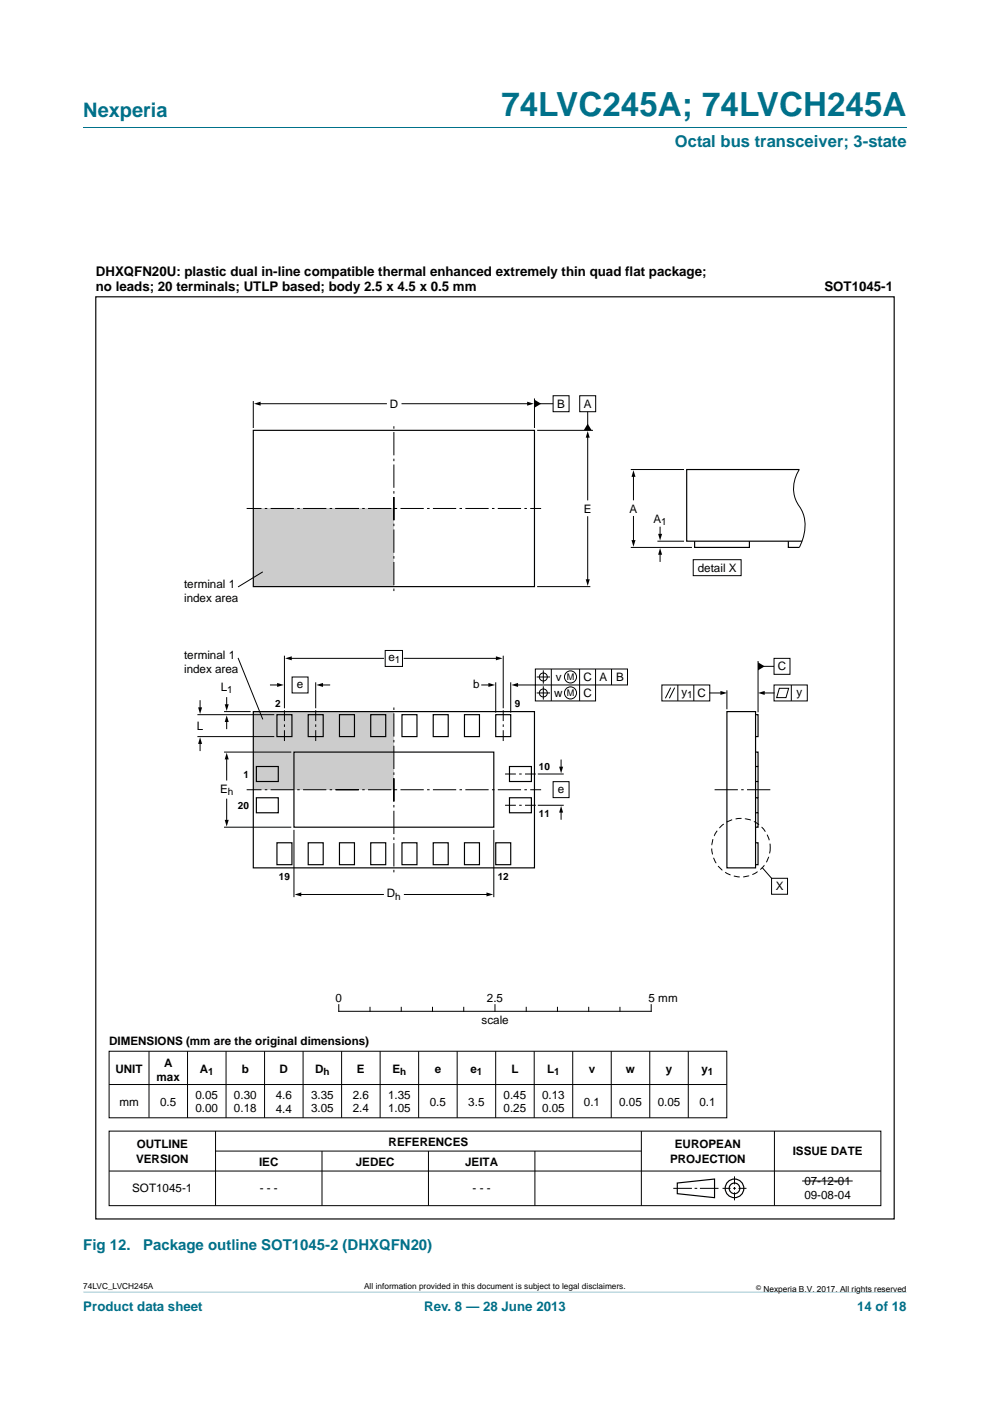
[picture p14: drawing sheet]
<svg xmlns="http://www.w3.org/2000/svg" width="210mm" height="297mm" viewBox="0 0 210 297" stroke-linecap="round" stroke-linejoin="round" font-family="sans-serif">
<defs><g id="words">
<text font-size="7" fill="#00718a" x="106.3" y="24.6">74LVC245A; 74LVCH245A</text>
<text font-size="4.2" fill="#00718a" x="17.7" y="24.9">Nexperia</text>
<text font-size="3.5" fill="#00718a" x="143.1" y="31.1">Octal bus transceiver; 3-state</text>
<g font-size="3.2" fill="#00718a">
<text x="17.7" y="264.9">Fig 12.</text>
<text x="30.4" y="264.9">Package outline SOT1045-2 (DHXQFN20)</text>
</g>
<g font-size="2.8">
<text x="20.3" y="58.6">DHXQFN20U: plastic dual in-line compatible thermal enhanced extremely thin quad flat package;</text>
<text x="20.3" y="61.8">no leads; 20 terminals; UTLP based; body 2.5 x 4.5 x 0.5 mm</text>
<text x="174.8" y="61.7">SOT1045-1</text>
</g>
<g font-size="2.8" fill="#00718a">
<text x="17.7" y="277.9">Product data sheet</text>
<text x="90" y="277.9">Rev. 8 — 28 June 2013</text>
<text x="181.8" y="277.9">14 of 18</text>
</g>
<g font-size="2.5">
<text x="82.7" y="86.5">D</text>
<text x="118.2" y="86.4">B</text>
<text x="123.8" y="86.4">A</text>
<text x="123.8" y="108.7">E</text>
<text x="133.5" y="108.7">A</text>
<text x="138.6" y="110.8">A</text>
<text x="39" y="124.6">terminal 1</text>
<text x="148" y="121.3">detail X</text>
<text x="39" y="127.6">index area</text>
<text x="39" y="139.6">terminal 1</text>
<text x="39" y="142.6">index area</text>
<text x="82.4" y="140.2">e</text>
<text x="165" y="142.1">C</text>
<text x="46.8" y="146.5">L</text>
<text x="63" y="145.9">e</text>
<text x="100.4" y="145.8">b</text>
<text x="117.5" y="147.8">w</text>
<text x="117.9" y="144.4">v</text>
<text x="123.7" y="147.8">C</text>
<text x="123.7" y="144.4">C</text>
<text x="127.2" y="144.4">A</text>
<text x="130.7" y="144.4">B</text>
<text x="144.5" y="147.5">y</text>
<text x="148" y="147.8">C</text>
<text x="168.9" y="147.5">y</text>
<text x="41.7" y="154.7">L</text>
<text x="46.7" y="168">E</text>
<text x="118.3" y="168.1">e</text>
<text x="82.1" y="190.3">D</text>
<text x="164.5" y="188.8">X</text>
<text x="71.2" y="212.4">0</text>
<text x="103.3" y="212.4">2.5</text>
<text x="137.6" y="212.4">5 mm</text>
<text x="23.1" y="221.5">DIMENSIONS (mm are the original dimensions)</text>
<text x="102.1" y="217">scale</text>
<text x="24.5" y="227.4">UNIT</text>
<text x="34.8" y="226.3">A</text>
<text x="42.4" y="227.4">A</text>
<text x="51.3" y="227.4">b</text>
<text x="59.3" y="227.4">D</text>
<text x="66.8" y="227.4">D</text>
<text x="75.7" y="227.4">E</text>
<text x="83.2" y="227.4">E</text>
<text x="92.2" y="227.4">e</text>
<text x="99.8" y="227.4">e</text>
<text x="108.5" y="227.4">L</text>
<text x="116" y="227.4">L</text>
<text x="124.9" y="227.4">v</text>
<text x="132.8" y="227.4">w</text>
<text x="141.2" y="227.4">y</text>
<text x="148.8" y="227.4">y</text>
<text x="33.2" y="229.3">max</text>
<text x="41.5" y="233">0.05</text>
<text x="49.6" y="233">0.30</text>
<text x="58.5" y="233">4.6</text>
<text x="66" y="233">3.35</text>
<text x="74.8" y="233">2.6</text>
<text x="82.3" y="233">1.35</text>
<text x="106.8" y="233">0.45</text>
<text x="115" y="233">0.13</text>
<text x="25.3" y="234.5">mm</text>
<text x="34" y="234.5">0.5</text>
<text x="41.5" y="235.9">0.00</text>
<text x="49.6" y="235.9">0.18</text>
<text x="58.5" y="236">4.4</text>
<text x="66" y="235.9">3.05</text>
<text x="74.8" y="235.9">2.4</text>
<text x="82.3" y="235.9">1.05</text>
<text x="91.2" y="234.5">0.5</text>
<text x="99.3" y="234.5">3.5</text>
<text x="106.8" y="235.9">0.25</text>
<text x="115" y="235.9">0.05</text>
<text x="123.8" y="234.5">0.1</text>
<text x="131.3" y="234.5">0.05</text>
<text x="139.5" y="234.5">0.05</text>
<text x="148.4" y="234.5">0.1</text>
<text x="29" y="243.5">OUTLINE</text>
<text x="82.4" y="242.9">REFERENCES</text>
<text x="143.1" y="243.5">EUROPEAN</text>
<text x="168.1" y="244.9">ISSUE DATE</text>
<text x="28.9" y="246.5">VERSION</text>
<text x="54.9" y="247.2">IEC</text>
<text x="75.5" y="247.2">JEDEC</text>
<text x="98.7" y="247.2">JEITA</text>
<text x="142.1" y="246.5">PROJECTION</text>
<text x="170.6" y="251.2">07-12-01</text>
<text x="28" y="252.8">SOT1045-1</text>
<text x="55.1" y="252.8">- - -</text>
<text x="100.2" y="252.8">- - -</text>
<text x="170.6" y="254.2">09-08-04</text>
</g>
<g font-size="2.1">
<text x="140.2" y="111.3">1</text>
<text x="83.8" y="140.7">1</text>
<text x="48.2" y="147">1</text>
<text x="58.3" y="149.9">2</text>
<text x="109.2" y="149.9">9</text>
<text x="145.8" y="148">1</text>
<text x="51.6" y="164.9">1</text>
<text x="114.3" y="163.2">10</text>
<text x="48.3" y="168.5">h</text>
<text x="50.4" y="171.5">20</text>
<text x="114.3" y="173.2">11</text>
<text x="59.2" y="186.6">19</text>
<text x="83.8" y="190.8">h</text>
<text x="105.6" y="186.6">12</text>
<text x="44.2" y="227.9">1</text>
<text x="68.6" y="227.9">h</text>
<text x="84.9" y="227.9">h</text>
<text x="101.1" y="227.9">1</text>
<text x="117.6" y="227.9">1</text>
<text x="150.2" y="227.9">1</text>
</g>
<g font-size="1.9">
<text x="120.2" y="144.2">M</text>
<text x="120.2" y="147.6">M</text>
</g>
<g font-size="1.8">
<text x="17.7" y="273.3">74LVC_LVCH245A</text>
<text x="77.2" y="273.3">All information provided in this document is subject to legal disclaimers.</text>
<text x="161.9" y="273.9">Nexperia B.V. 2017. All rights reserved</text>
</g>
<text font-size="1.4" x="160.4" y="273.4">©</text>
</g></defs>
<path d="M17.7 273.9l174.6 .1z" fill="#00718a"/>
<path d="M17.7 27h174.6" fill="none" stroke="#00718a" stroke-width=".21"/>
<g fill="none" stroke="#000" stroke-width=".21">
<path d="M164.2 139.6h3.4v3.4h-3.4zM140.4 145.2h10.1v3.4h-10.1zM142.3 145.8l-1.2 2.3M143.1 145.8l-1.1 2.3M143.8 145.2v3.4M147.2 145.2v3.4M150.5 146.9h2.6M154.2 146.4v4M160.8 140.1v10.9M161.9 146.9h2.3M161.9 141.3h2.3M164.2 145.2h7v3.4h-7z"/>
<path d="M165.3 145.9h2l-.6 2h-2zM167.8 145.2v3.4M161.7 184l2 2.2M163.7 186.2h3.3v3.4h-3.3zM23.1 239.8h163.7v15.8h-163.7zM23.1 229.9h131.1M23.1 222.9h131.1v14.1h-131.1zM31.6 222.9v14M39.8 222.9v14.1M45.7 239.8v15.8M47.9 222.9v14.1M56.1 222.9v14.1"/>
<path d="M64.3 222.9v14.1M72.5 222.9v14.1M80.6 222.9v14.1M88.8 222.9v14.1M97 222.9v14.1M105.1 222.9v14.1M113.3 222.9v14.1M121.5 222.9v14.1M129.6 222.9v14.1M136 239.8v15.8M137.8 222.9v14.1M146 222.9v14.1"/>
<path d="M164.3 239.8v15.8M23.1 248.3h163.7M45.7 244.1h90.3M68.3 244.1v11.5M90.9 244.1v11.5M113.5 244.1v11.5M142.8 252h4M147.3 252h.6M148.5 252h3.9M153.2 252h1.7M155.5 252h.6M155.8 249.4v1.7"/>
<path d="M155.8 251.7v.5M155.8 252.8v1.7M156.6 252h1.7"/>
</g>
<g fill="none" stroke="#000" stroke-width=".25">
<path d="M20.3 62.9h169.4v195.5h-169.4zM154.2 150.9h6.1v33.1h-6.1zM160.3 159.5h.5v3M160.3 151.5h.5v4.7h-.5M160.3 178.7h.5v4.6h-.5M160.3 162.5h.5v3.2h-.5M160.3 169.1h.5v3.2h-.5M160.8 172.3v3.1h-.5M160.8 165.7v3.4M143.7 250.8l7.9-.8v3.9l-7.9-.8z"/>
<circle cx="155.8" cy="252" r="1.98"/>
<circle cx="155.8" cy="252" r="1.13"/>
</g>
<path d="M152.8 146.5l1.4 .4-1.4 .4zM160.8 140.4l1.4 .9-1.4 .8zM160.8 146.9l1.4-.4v.8z" fill="#000"/>
<circle cx="157.2" cy="179.7" r="6.2" fill="none" stroke="#000" stroke-width=".21" stroke-dasharray="1.2 .7 0 0" stroke-linecap="butt"/>
<path d="M151.6 167.4h11.8" fill="none" stroke="#000" stroke-width=".21" stroke-dasharray="4.9 .7 .5 .7" stroke-linecap="butt"/>
<path d="M53.7 150.9h29.8v16.5h-29.8z" fill="#ccc"/>
<g fill="none" stroke="#000" stroke-width=".21">
<path d="M50.5 139.5l5.2 13M60.3 139v11.2zM61.6 139.6h19.8M81.7 137.9h3.7v3.4h-3.7zM85.7 139.6h19.8M106.7 139v11.2zM41.9 156.2h16.3zM41.9 151.5h16.3zM42.4 148.6v1.7M42.4 157.4v1.7M47.5 159.5h14.3zM47.5 150.9h5.7z"/>
<path d="M48.1 147.9v1.7M48.1 152.8v1.7M57.4 145.2h1.7M62 143.5h3.3v3.4h-3.3zM67 144.7v5.5zM68.2 145.2h1.7M102.2 145.2h1.7M105.1 144.7v6.4zM108.3 144.7v6.4zM113.5 141.8h19.6v3.4h-19.6zM113.8 143.5h2.9M113.8 146.9h2.9"/>
<path d="M115.2 142.1v2.8M115.2 145.5v2.8M116.9 141.8v6.8M122.9 141.8v6.8M126.3 141.8v6.8h-12.8v-3.4h-3.9M129.7 141.8v3.4M47.5 175.4h14.3zM48.1 160.7v4.7M48.1 169.4v4.7M62.3 175.9v14.3zM104.7 175.9v14.3zM114.1 170.7h5.5z"/>
<path d="M114.1 164.1h5.5zM117.3 165.7h3.4v3.4h-3.4zM119 161.1v1.7M119 172v1.7M63.6 189.7h17.7M85.8 189.7h17.7"/>
<circle cx="115.2" cy="146.9" r=".85"/>
<circle cx="115.2" cy="143.5" r=".85"/>
<circle cx="121" cy="146.9" r="1.28"/>
<circle cx="121" cy="143.5" r="1.28"/>
</g>
<g fill="#000">
<path d="M60.5 139.6l1.4-.4v.8zM105.2 139.2l1.4 .4-1.4 .4zM42 150h.9l-.5 1.4zM42.4 156.3l.5 1.4h-.9zM47.7 149.3h.8l-.4 1.4zM48.1 151.7l.4 1.4h-.8zM58.8 144.8l1.4 .4-1.4 .4zM67.1 145.2l1.4-.4v.8zM103.6 144.8l1.4 .4-1.4 .4zM108.5 145.2l1.4-.4v.8zM47.7 173.8h.8l-.4 1.4zM48.1 159.6l.4 1.4h-.8z"/>
<path d="M118.6 162.6h.8l-.4 1.4zM119 170.9l.4 1.4h-.8zM62.5 189.7l1.4-.5v.9zM103.2 189.2l1.4 .5-1.4 .4z"/>
</g>
<path d="M71.2 167.4h43.6M76.1 167.4h-23.8M83.5 165v20.1M83.5 169.9v-20.2" fill="none" stroke="#000" stroke-width=".21" stroke-dasharray="4.9 .7 .5 .7" stroke-linecap="butt"/>
<g fill="none" stroke="#000" stroke-width=".25">
<path d="M53.7 150.9h59.7v33.1h-59.7zM58.7 151.5h3.2v4.7h-3.2zM62.3 159.5h42.4v15.9h-42.4zM65.4 151.5h3.2v4.7h-3.2zM72 151.5h3.2v4.7h-3.2zM78.6 151.5h3.2v4.7h-3.2zM85.3 151.5h3.1v4.7h-3.1zM91.9 151.5h3.2v4.7h-3.2zM98.5 151.5h3.2v4.7h-3.2zM105.1 151.5h3.2v4.7h-3.2zM54.4 169.1h4.6v3.2h-4.6zM54.4 162.5h4.6v3.2h-4.6z"/>
<path d="M58.7 178.7h3.2v4.6h-3.2zM65.4 178.7h3.2v4.6h-3.2zM72 178.7h3.2v4.6h-3.2zM78.6 178.7h3.2v4.6h-3.2zM85.3 178.7h3.1v4.6h-3.1zM91.9 178.7h3.2v4.6h-3.2zM98.5 178.7h3.2v4.6h-3.2zM105.1 178.7h3.2v4.6h-3.2zM108.1 169.1h4.6v3.2h-4.6zM108.1 162.5h4.6v3.2h-4.6z"/>
</g>
<path d="M60.3 150.6v6.5M67 150.6v6.5M106.7 150.6v6.5M113.6 164.1h-6.5M113.6 170.7h-6.5" fill="none" stroke="#000" stroke-width=".21" stroke-dasharray="2.3 .7 .5 .7" stroke-linecap="butt"/>
<path d="M53.7 107.8h29.8v16.6h-29.8z" fill="#ccc"/>
<g fill="none" stroke="#000" stroke-width=".21">
<path d="M53.7 85v5.7zM55 85.6h27M85.3 85.6h26.8M113.4 84.5v6.2zM113.9 91.2h11.9zM114.5 85.6h2.8M117.3 83.9h3.4v3.4h-3.4zM123 83.9h3.3v3.4h-3.3zM124.7 87.3v2.8M124.7 92.5v13.5M133.8 99.6h11.3zM169.5 99.6a7 7 0 0 0 0 7.7 8.5 8.5 0 0 1 .1 8.6l-.1 .2"/>
<path d="M124.7 109.6v13.5M133.8 116.1h13zM134.4 100.8v5.2M134.4 109.5v5.3M139.4 114.7h5.7zM140 111.8v1.7M140 117.3v1.7M147 118.7h10.2v3.4h-10.2zM55.7 121.2l-5.2 3.2M113.9 124.4h11.3zM71.9 213v1.4h66.2v-1.4M78.5 213.6v.8"/>
<path d="M85.1 213.6v.8M91.7 213.6v.8M98.4 213.6v.8M105 213v1.4M111.6 213.6v.8M118.2 213.6v.8M124.9 213.6v.8M131.5 213.6v.8M170.1 250.4h10.8"/>
</g>
<path d="M53.9 85.6l1.4-.4v.8zM111.8 85.2l1.4 .4-1.4 .4zM113.4 84.7l1.4 .9-1.4 .8zM124.7 89.8l.8 1.4h-1.7zM124.7 91.4l.4 1.4h-.9zM133.9 114.5h.9l-.4 1.4zM134.4 99.7l.4 1.4h-.9zM139.6 113.2h.8l-.4 1.4zM140 116.2l.4 1.4h-.8zM124.2 122.8h.9l-.4 1.4z" fill="#000"/>
<path d="M71.2 107.8h43.6M76.1 107.8h-23.8M83.5 105.4v20.1M83.5 110.3v-20.2" fill="none" stroke="#000" stroke-width=".21" stroke-dasharray="4.9 .7 .5 .7" stroke-linecap="butt"/>
<path d="M53.7 91.2h59.7v33.2h-59.7zM169.5 99.6h-23.9v15.1h24.5M147.3 114.7v1.4h11.7v-1.4M167.2 114.7v1.4h2.3" fill="none" stroke="#000" stroke-width=".25"/>
<use href="#words"/>
</svg>
